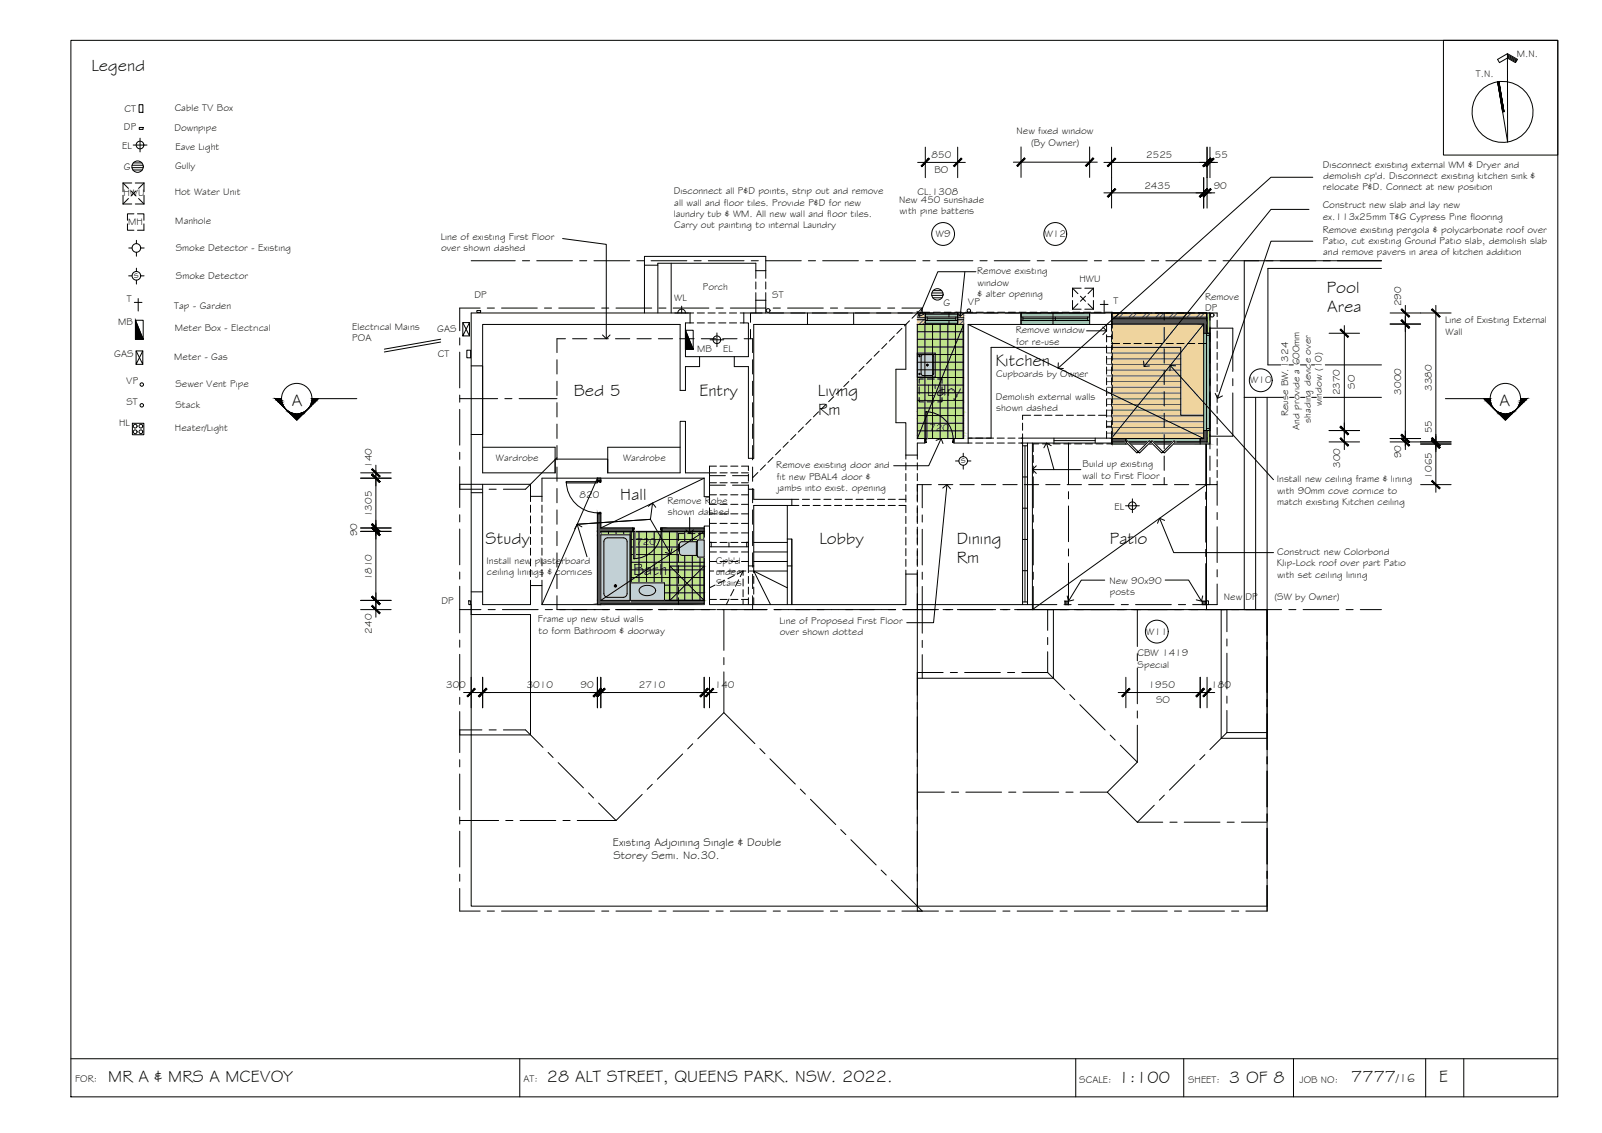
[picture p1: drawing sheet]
<svg xmlns="http://www.w3.org/2000/svg" width="420mm" height="297mm" viewBox="0 0 420 297" stroke-linecap="round" stroke-linejoin="round" font-family="sans-serif">
<defs><g id="words">
<g font-size="4.5">
<text x="24" y="18.6">Legend</text>
<text x="348" y="76.7">Pool</text>
<text x="348.1" y="81.7">Area</text>
<text x="261.1" y="96">Kitchen</text>
<text x="76.5" y="106.4">A</text>
<text x="150.5" y="103.7">Bed 5</text>
<text x="183.4" y="103.7">Entry</text>
<text x="214.5" y="103.7">Living</text>
<text x="243.1" y="103.9">L'dry</text>
<text x="393.3" y="106.4">A</text>
<text x="214.6" y="108.7">Rm</text>
<text x="162.7" y="131">Hall</text>
<text x="127.4" y="142.6">Study</text>
<text x="214.9" y="142.5">Lobby</text>
<text x="250.9" y="142.5">Dining</text>
<text x="291.1" y="142.5">Patio</text>
<text x="250.9" y="147.5">Rm</text>
<text x="166.1" y="150.7">Bath</text>
<text x="28.4" y="283.6">MR A &amp; MRS A MCEVOY</text>
<text x="143.4" y="283.6">28 ALT STREET, QUEENS PARK. NSW. 2022.</text>
<text x="293.3" y="283.9">1:100</text>
<text x="322.3" y="283.9">3 OF 8</text>
<text x="354.4" y="283.8">7777</text>
<text x="377.4" y="283.7">E</text>
</g>
<text font-size="3.2" x="366.2" y="283.8">/16</text>
<g font-size="3">
<text x="160.8" y="221.9">Existing Adjoining Single &amp; Double</text>
<text x="160.9" y="225.2">Storey Semi. No.30.</text>
</g>
<g font-size="2.6">
<text x="397.8" y="15">M.N.</text>
<text x="387.1" y="20.1">T.N.</text>
<text x="32.7" y="29.3">CT</text>
<text x="45.8" y="29.2">Cable TV Box</text>
<text x="32.5" y="34.1">DP</text>
<text x="45.7" y="34.4">Downpipe</text>
<text x="266.6" y="35.2">New fixed window</text>
<text x="32" y="39">EL</text>
<text x="46" y="39.3">Eave Light</text>
<text x="244.3" y="41.5">850</text>
<text x="270.4" y="38.2">(By Owner)</text>
<text x="300.6" y="41.5">2525</text>
<text x="318.6" y="41.5">55</text>
<text x="32.5" y="44.5">G</text>
<text x="45.9" y="44.4">Gully</text>
<text x="245.1" y="45.3">BO</text>
<text x="347" y="44.1">Disconnect existing external WM &amp; Dryer and</text>
<text x="347.1" y="47">demolish cp'd. Disconnect existing kitchen sink &amp;</text>
<text x="32.3" y="51.3">HWU</text>
<text x="45.8" y="51.2">Hot Water Unit</text>
<text x="176.7" y="50.9">Disconnect all P&amp;D points, strip out and remove</text>
<text x="176.9" y="53.9">all wall and floor tiles. Provide P&amp;D for new</text>
<text x="235.8" y="53.2">New 450 sunshade</text>
<text x="240.7" y="51.1">CL.1308</text>
<text x="300.1" y="49.5">2435</text>
<text x="318.3" y="49.5">90</text>
<text x="347" y="49.9">relocate P&amp;D. Connect at new position</text>
<text x="33.6" y="59">MH</text>
<text x="46" y="58.6">Manhole</text>
<text x="176.7" y="56.8">laundry tub &amp; WM. All new wall and floor tiles.</text>
<text x="176.8" y="59.8">Carry out painting to internal Laundry</text>
<text x="235.9" y="56.2">with pine battens</text>
<text x="346.9" y="54.6">Construct new slab and lay new</text>
<text x="346.9" y="57.6">ex.113x25mm T&amp;G Cypress Pine flooring</text>
<text x="46.1" y="65.9">Smoke Detector - Existing</text>
<text x="115.6" y="62.8">Line of existing First Floor</text>
<text x="115.7" y="65.7">over shown dashed</text>
<text x="245.5" y="62.2">W9</text>
<text x="274" y="62.2">W12</text>
<text x="346.9" y="61">Remove existing pergola &amp; polycarbonate roof over</text>
<text x="347" y="63.9">Patio, cut existing Ground Patio slab, demolish slab</text>
<text x="256.3" y="72">Remove existing</text>
<text x="347.1" y="66.8">and remove pavers in area of kitchen addition</text>
<text x="35.1" y="72.8">s</text>
<text x="46.2" y="73.3">Smoke Detector</text>
<text x="184.3" y="76.1">Porch</text>
<text x="256.4" y="74.9">window</text>
<text x="256.4" y="77.8">&amp; alter opening</text>
<text x="283.1" y="73.8">HWU</text>
<text x="33.3" y="79.2">T</text>
<text x="45.7" y="80.9">Tap - Garden</text>
<text x="124.5" y="78.2">DP</text>
<text x="176.8" y="78.9">WL</text>
<text x="202.5" y="78.1">ST</text>
<text x="247.5" y="80.3">G</text>
<text x="253.9" y="80">VP</text>
<text x="292" y="79.8">T</text>
<text x="316" y="78.7">Remove</text>
<text x="316" y="81.7">DP</text>
<text x="367.5" y="80.3" transform="rotate(-90 367.5 80.3)">290</text>
<text x="31" y="85.2">MB</text>
<text x="45.8" y="86.8">Meter Box - Electrical</text>
<text x="92.4" y="86.5">Electrical Mains</text>
<text x="92.4" y="89.4">POA</text>
<text x="114.7" y="86.9">GAS</text>
<text x="266.4" y="87.4">Remove window</text>
<text x="379" y="84.8">Line of Existing External</text>
<text x="379.1" y="87.7">Wall</text>
<text x="30" y="93.7">GAS</text>
<text x="45.7" y="94.4">Meter - Gas</text>
<text x="114.8" y="93.7">CT</text>
<text x="182.8" y="92.4">MB</text>
<text x="189.6" y="92.4">EL</text>
<text x="266.5" y="90.4">for re-use</text>
<text x="33.1" y="100.7">VP</text>
<text x="46" y="101.4">Sewer Vent Pipe</text>
<text x="261.3" y="98.7">Cupboards by Owner</text>
<text x="327.9" y="100.5">W10</text>
<text x="355.3" y="101.9" transform="rotate(-90 355.3 101.9)">SO</text>
<text x="33.2" y="106.2">ST</text>
<text x="46" y="106.9">Stack</text>
<text x="261.2" y="104.9">Demolish external walls</text>
<text x="261.3" y="107.8">shown dashed</text>
<text x="346.7" y="106.5" transform="rotate(-90 346.7 106.5)">window (10)</text>
<text x="351.4" y="103.7" transform="rotate(-90 351.4 103.7)">2370</text>
<text x="367.5" y="103.5" transform="rotate(-90 367.5 103.5)">3000</text>
<text x="375.5" y="102.5" transform="rotate(-90 375.5 102.5)">3380</text>
<text x="31.2" y="111.8">HL</text>
<text x="45.9" y="113.1">Heater/Light</text>
<text x="243.7" y="112.9">720</text>
<text x="337.9" y="109.1" transform="rotate(-90 337.9 109.1)">Reuse BW.1324</text>
<text x="340.8" y="112.7" transform="rotate(-90 340.8 112.7)">And provide a 600mm</text>
<text x="343.8" y="110.8" transform="rotate(-90 343.8 110.8)">shading device over</text>
<text x="375.5" y="113.6" transform="rotate(-90 375.5 113.6)">55</text>
<text x="97.5" y="122.6" transform="rotate(-90 97.5 122.6)">140</text>
<text x="130.1" y="121">Wardrobe</text>
<text x="163.4" y="121">Wardrobe</text>
<text x="203.6" y="122.8">Remove existing door and</text>
<text x="203.8" y="125.7">fit new PBAL4 door &amp;</text>
<text x="252" y="121.4">s</text>
<text x="283.9" y="122.5">Build up existing</text>
<text x="283.9" y="125.5">wall to First Floor</text>
<text x="351.5" y="122.6" transform="rotate(-90 351.5 122.6)">300</text>
<text x="367.5" y="120.2" transform="rotate(-90 367.5 120.2)">90</text>
<text x="375.5" y="125.5" transform="rotate(-90 375.5 125.5)">1065</text>
<text x="152" y="130.5">820</text>
<text x="203.8" y="128.6">jambs into exist. opening</text>
<text x="334.8" y="126.5">Install new ceiling frame &amp; lining</text>
<text x="334.9" y="129.4">with 90mm cove cornice to</text>
<text x="97.5" y="135.6" transform="rotate(-90 97.5 135.6)">1305</text>
<text x="175.1" y="132.2">Remove Robe</text>
<text x="175.2" y="135.1">shown dashed</text>
<text x="292.3" y="133.6">EL</text>
<text x="334.9" y="132.3">match existing Kitchen ceiling</text>
<text x="93.7" y="140.6" transform="rotate(-90 93.7 140.6)">90</text>
<text x="166.9" y="142.8">720</text>
<text x="127.6" y="147.9">Install new plasterboard</text>
<text x="187.8" y="147.8">Cpb'd</text>
<text x="334.9" y="148.5">Klip-Lock roof over part Patio</text>
<text x="335" y="145.6">Construct new Colorbond</text>
<text x="97.5" y="152.2" transform="rotate(-90 97.5 152.2)">1810</text>
<text x="127.7" y="150.9">ceiling linings &amp; cornices</text>
<text x="187.7" y="150.8">under</text>
<text x="187.8" y="153.7">Stairs</text>
<text x="291" y="153">New 90x90</text>
<text x="291.1" y="155.9">posts</text>
<text x="334.9" y="151.4">with set ceiling lining</text>
<text x="115.8" y="158.3">DP</text>
<text x="321" y="157.3">New DP</text>
<text x="334.2" y="157.3">(SW by Owner)</text>
<text x="97.5" y="166.1" transform="rotate(-90 97.5 166.1)">240</text>
<text x="141.1" y="163.2">Frame up new stud walls</text>
<text x="141.3" y="166.1">to form Bathroom &amp; doorway</text>
<text x="204.4" y="163.7">Line of Proposed First Floor</text>
<text x="204.5" y="166.6">over shown dotted</text>
<text x="300.6" y="166.4">W11</text>
<text x="298.3" y="172.1">CBW 1419</text>
<text x="298.4" y="175">Special</text>
<text x="117" y="180.5">300</text>
<text x="138.1" y="180.5">3010</text>
<text x="152.3" y="180.5">90</text>
<text x="167.6" y="180.4">2710</text>
<text x="187.5" y="180.5">140</text>
<text x="301.2" y="180.5">1950</text>
<text x="303.2" y="184.3">SO</text>
<text x="317.7" y="180.5">180</text>
<text x="19.7" y="283.8">FOR:</text>
<text x="137.3" y="283.6">AT:</text>
<text x="283" y="283.9">SCALE:</text>
<text x="311.6" y="283.9">SHEET:</text>
<text x="340.8" y="283.9">JOB NO:</text>
</g>
</g></defs>
<!-- layer: Colours - Glass -->
<g fill="#8dcfdd" stroke="#8dcfdd" stroke-width=".26">
<path d="M267.8 82.1l18 3v-3zM267.8 82.1l18 3h-18z"/>
<path d="M242.7 82.1l8.5 3v-3zM242.7 82.1l8.5 3h-8.5z"/>
<path d="M315.7 87.4l1.6 25.5v-25.5zM315.7 87.4l1.6 25.5h-1.6z"/>
<path d="M295.3 115l19.5 1.4v-1.4zM295.3 115l19.5 1.4h-19.5z"/>
</g>
<!-- layer: Colours - Cladding - Council -->
<g fill="#bfe38a" stroke="#bfe38a" stroke-width=".26">
<path d="M291.7 115.9l3.6 .5v-.5zM291.7 115.9l3.6 .5h-3.6z"/>
<path d="M291.5 115.9l.2 .5v-.5zM291.5 115.9l.2 .5h-.2z"/>
<path d="M291.5 116.4h3.8zM291.5 116.4h3.8z"/>
<path d="M316.6 82.1l.7 3.9v-3.9zM316.6 82.1l.7 3.9h-.7z"/>
<path d="M316.6 86l.7 1.4v-1.4zM316.6 86l.7 1.4h-.7z"/>
<path d="M316.6 112.9l.7 3v-3zM316.6 112.9l.7 3h-.7z"/>
<path d="M314.8 115.9l2.5 .5v-.5zM314.8 115.9l2.5 .5h-2.5z"/>
</g>
<!-- layer: Colours - Brick -->
<g fill="#ffb9b0" stroke="#ffb9b0" stroke-width=".26">
<path d="M251.2 82.1l1.5 .5v-.5zM251.2 82.1l1.5 .5h-1.5z"/>
<path d="M251.2 82.6l1.5 .7v-.7zM251.2 82.6l1.5 .7h-1.5z"/>
<path d="M251.2 83.8l1.5 1v-1zM251.2 83.8l1.5 1h-1.5z"/>
<path d="M251.2 84.8l1.5 .3v-.3zM251.2 84.8l1.5 .3h-1.5z"/>
<path d="M240.6 82.1l2.1 .3v-.3zM240.6 82.1l2.1 .3h-2.1z"/>
<path d="M240.6 82.4l2.1 .2v-.2zM240.6 82.4l2.1 .2h-2.1z"/>
<path d="M240.6 82.6l2.1 .7v-.7zM240.6 82.6l2.1 .7h-2.1z"/>
<path d="M240.6 83.8l2.1 1.3v-1.3zM240.6 83.8l2.1 1.3h-2.1z"/>
<path d="M305.3 82.1l11.1 .5v-.5zM305.3 82.1l11.1 .5h-11.1z"/>
<path d="M291.7 82.1l13.6 .5v-.5zM291.7 82.1l13.6 .5h-13.6z"/>
<path d="M291.5 82.1l.2 .5v-.5zM291.5 82.1l.2 .5h-.2z"/>
<path d="M316.4 82.1l.2 1.1v-1.1zM316.4 82.1l.2 1.1h-.2z"/>
<path d="M305.3 82.6l11.1 .6v-.6zM305.3 82.6l11.1 .6h-11.1z"/>
<path d="M304.8 82.6l.5 .6v-.6zM304.8 82.6l.5 .6h-.5z"/>
<path d="M291.7 82.6l13.1 .6v-.6zM291.7 82.6l13.1 .6h-13.1z"/>
<path d="M291.5 82.6l.2 .6v-.6zM291.5 82.6l.2 .6h-.2z"/>
</g>
<!-- layer: Colours - Flooring -->
<path d="M291.5 85l24.2 30v-30zM291.5 85l24.2 30h-24.2z" fill="#efd49e" stroke="#efd49e" stroke-width=".26"/>
<!-- layer: Colours - Floor Tiles -->
<g fill="#bfe38a" stroke="#bfe38a" stroke-width=".26">
<path d="M252.7 85.1v7.5h-3z"/>
<path d="M243.1 108h.3z"/>
<path d="M243.4 108l.8 .1z"/>
<path d="M242.8 109.6l-.1 .1z"/>
<path d="M240.6 114.2h.3l-.3 .8z"/>
<path d="M183.8 139.9l.9-.6v.6z"/>
<path d="M177.9 142.8h.3v.9z"/>
<path d="M177.3 144.2l.6-.4v.4z"/>
<path d="M166.5 146.4h.8z"/>
<path d="M182.4 150.7l2.3-2.3v2.3z"/>
<path d="M165.3 150.7h2.4l-2.4 1.6z"/>
<path d="M177.9 150.7l1.6 1.6h-1.6z"/>
<path d="M180.1 152.8h.2z"/>
<path d="M180.2 152.9h4.5v2.3z"/>
<path d="M240.6 85.1l9.1 7.5 3-7.5zM240.6 85.1l9.1 7.5h-9.1z"/>
<path d="M249.7 92.6l3 6.3v-6.3zM249.7 92.6l3 6.3h-5.6z"/>
<path d="M245.3 92.6l1.8 6.3 2.6-6.3zM245.3 92.6l1.8 6.3h-1.8z"/>
<path d="M247.1 98.9l5.6 .5v-.5zM247.1 98.9l5.6 .5h-5.8z"/>
<path d="M240.6 98.9l6.3 .5 .2-.5zM240.6 98.9l6.3 .5h-6.3z"/>
<path d="M247.1 99.4l5.6 6v-6zM247.1 99.4l5.6 6h-5.6z"/>
<path d="M246.9 99.4l.2 6v-6zM246.9 99.4l.2 6h-2.6z"/>
<path d="M241.1 99.4l3.4 6 2.4-6zM241.1 99.4l3.4 6h-3.4z"/>
<path d="M240.6 99.4l.5 6v-6zM240.6 99.4l.5 6h-.5z"/>
<path d="M240.6 105.4l2.8 2.5 1.1-2.5zM240.6 105.4l2.8 2.5h-2.8z"/>
<path d="M244.5 105.4l8.2 2.6v-2.6zM244.5 105.4l8.2 2.6h-9.3z"/>
<path d="M243.1 107.9h.3zM243.1 107.9l.3 .1z"/>
<path d="M243.4 108h9.3zM243.4 108h9.3z"/>
<path d="M243.4 108l9.3 .1zM243.4 108l9.3 .1z"/>
<path d="M244.2 108.1l8.5 .2v-.2zM244.2 108.1l8.5 .2h-7.8z"/>
<path d="M243.4 108.1l1.5 .2zM243.4 108.1l1.5 .2h-1.6z"/>
<path d="M244.9 108.3l7.8 .2v-.2zM244.9 108.3l7.8 .2h-7.1z"/>
<path d="M243.3 108.3l2.3 .2-.7-.2zM243.3 108.3l2.3 .2h-2.4z"/>
<path d="M243.2 108.5l2.7 .2zM243.2 108.5l2.7 .2h-2.8z"/>
<path d="M245.6 108.5l7.1 .4v-.4zM245.6 108.5l7.1 .4h-6.4z"/>
<path d="M243.1 108.7l3.2 .2-.4-.2zM243.1 108.7l3.2 .2h-3.2z"/>
<path d="M246.3 108.9l6.4 .4v-.4zM246.3 108.9l6.4 .4h-5.8z"/>
<path d="M243.1 108.9l3.8 .4-.6-.4zM243.1 108.9l3.8 .4h-3.8z"/>
<path d="M246.9 109.3l5.8 .3v-.3zM246.9 109.3l5.8 .3h-5.4z"/>
<path d="M243.1 109.3l4.2 .3-.4-.3zM243.1 109.3l4.2 .3h-4.2z"/>
<path d="M240.6 107.9l2.2 1.7v-1.7zM240.6 107.9l2.2 1.7h-2.2z"/>
<path d="M247.3 109.6l5.4 .1v-.1zM247.3 109.6l5.4 .1h-5.2z"/>
<path d="M243.1 109.6l4.4 .1-.2-.1zM243.1 109.6l4.4 .1h-4.4z"/>
<path d="M240.6 109.6l2.1 .1 .1-.1zM240.6 109.6l2.1 .1h-2.1z"/>
<path d="M247.5 109.7l5.2 .5v-.5zM247.5 109.7l5.2 .5h-4.7z"/>
<path d="M243.1 109.7l4.9 .5-.5-.5zM243.1 109.7l4.9 .5h-4.9z"/>
<path d="M248 110.2l4.7 .6v-.6zM248 110.2l4.7 .6h-4.2z"/>
<path d="M243.1 110.2l5.4 .6-.5-.6zM243.1 110.2l5.4 .6h-5.4z"/>
<path d="M248.5 110.8l4.2 .6v-.6zM248.5 110.8l4.2 .6h-3.8z"/>
<path d="M243.1 110.8l5.8 .6-.4-.6zM243.1 110.8l5.8 .6h-5.8z"/>
<path d="M248.9 111.4l3.8 .7v-.7zM248.9 111.4l3.8 .7h-3.4z"/>
<path d="M243.1 111.4l6.2 .7-.4-.7zM243.1 111.4l6.2 .7h-6.2z"/>
<path d="M249.3 112.1l3.4 .7v-.7zM249.3 112.1l3.4 .7h-3.1z"/>
<path d="M243.1 112.1l6.5 .7-.3-.7zM243.1 112.1l6.5 .7h-6.5z"/>
<path d="M249.6 112.8l3.1 .7v-.7zM249.6 112.8l3.1 .7h-2.9z"/>
<path d="M243.1 112.8l6.7 .7-.2-.7zM243.1 112.8l6.7 .7h-6.7z"/>
<path d="M249.8 113.5l2.9 .7v-.7zM249.8 113.5l2.9 .7h-2.8z"/>
<path d="M243.1 113.5l6.8 .7-.1-.7zM243.1 113.5l6.8 .7h-6.8z"/>
<path d="M242.7 109.7l.1 4.5zM242.7 109.7l.1 4.5h-1.9z"/>
<path d="M240.6 109.7l.3 4.5 1.8-4.5zM240.6 109.7l.3 4.5h-.3z"/>
<path d="M249.9 114.2l2.8 .8v-.8zM249.9 114.2l2.8 .8h-2.7z"/>
<path d="M243.1 114.2l6.9 .8-.1-.8zM243.1 114.2l6.9 .8h-6.9z"/>
<path d="M240.9 114.2l1.9 .8v-.8zM240.9 114.2l1.9 .8h-2.2z"/>
<path d="M183.8 139.9l.9 1.7v-1.7zM181.3 141.6l2.5-1.7 .9 1.7z"/>
<path d="M177.9 139.9l3.4 1.7 2.5-1.7zM177.9 139.9l3.4 1.7h-3.4z"/>
<path d="M181.3 141.6h1.8zM181.3 141.6h1.8z"/>
<path d="M181.3 141.6h1.8zM181.3 141.6h1.7z"/>
<path d="M181.3 141.6h1.7zM181.3 141.6h1.7z"/>
<path d="M181.3 141.6h1.7zM181.2 141.6h1.8z"/>
<path d="M181.2 141.6h1.8zM181.2 141.6l1.7 .1z"/>
<path d="M181.2 141.7h1.7zM181.1 141.7h1.8z"/>
<path d="M181.1 141.7h1.8zM181 141.8h1.9z"/>
<path d="M181 141.8h1.9zM180.9 141.8h2z"/>
<path d="M180.9 141.8l2 .2v-.2zM180.6 142l.3-.2 2 .2z"/>
<path d="M177.9 141.6l2.7 .4 .7-.4zM177.9 141.6l2.7 .4h-2.7z"/>
<path d="M177.9 142h.9zM177.9 142h1z"/>
<path d="M177.9 142h.9zM177.9 142l.8 .1z"/>
<path d="M177.9 142.1h.8zM177.9 142.1h.6z"/>
<path d="M177.9 142.1h.6zM177.9 142.1l.5 .1z"/>
<path d="M177.9 142.2h.5zM177.9 142.2l.4 .1z"/>
<path d="M177.9 142.3l.3 .2 .1-.2zM177.9 142.3l.3 .2h-.3z"/>
<path d="M177.9 142.5h.3zM177.9 142.5l.3 .1z"/>
<path d="M177.9 142.6l.3 .2zM177.9 142.6l.3 .2z"/>
<path d="M177.9 142.8v.9h.3zM177.9 143.7h.3l-.3 .1zM177.9 143.8h.3v-.1z"/>
<path d="M177.9 143.8l.3 1.1v-1.1zM177.9 143.8l.3 1.1h-.3z"/>
<path d="M177.9 144.9l.3 .1zM177.9 144.9l.3 .1z"/>
<path d="M177.9 145l.3 .1zM177.9 145l.3 .1z"/>
<path d="M177.9 145.1l.4 .1zM177.9 145.1l.4 .1z"/>
<path d="M177.9 145.2l.5 .1zM177.9 145.2l.5 .1z"/>
<path d="M177.9 145.3l.5 .1zM177.9 145.3l.5 .1z"/>
<path d="M177.9 145.4l.6 .1zM177.9 145.4l.6 .1z"/>
<path d="M177.9 145.5l.8 .1zM177.9 145.5l.8 .1z"/>
<path d="M177.9 145.6h.9zM177.9 145.6h.9z"/>
<path d="M177.9 145.6h1zM177.9 145.6h1z"/>
<path d="M177.9 145.6l5 .2v-.2zM177.9 145.6l5 .2h-5z"/>
<path d="M177.9 145.8l5 .1zM177.9 145.8l5 .1z"/>
<path d="M177.9 145.9h5zM177.9 145.9h5z"/>
<path d="M177.9 145.9l5 .1zM177.9 145.9l5 .1z"/>
<path d="M177.9 146h5.1zM177.9 146h5.1z"/>
<path d="M177.9 146h5.1zM177.9 146h5.1z"/>
<path d="M177.9 146h5.1zM177.9 146h5.1z"/>
<path d="M177.9 146l5.2 .1zM177.9 146l5.2 .1z"/>
<path d="M177.9 146.1h5.2zM177.9 146.1h5.2z"/>
<path d="M177.9 146.1l6.8 2.3v-2.3zM177.9 146.1l6.8 2.3h-6.8z"/>
<path d="M173.4 139.3l10.4 .6 .9-.6zM173.4 139.3l10.4 .6h-10.5z"/>
<path d="M166.5 139.3l6.8 .6 .1-.6zM166.5 139.3l6.8 .6h-6.8z"/>
<path d="M165.3 139.3l.9 .6v-.6zM165.3 139.3l.9 .6h-.9z"/>
<path d="M157.6 139.3l7.7 .6v-.6zM157.6 139.3l7.7 .6h-7.7z"/>
<path d="M173.3 139.9l4.6 .2v-.2zM173.3 139.9l4.6 .2h-4.6z"/>
<path d="M166.5 139.9l6.8 .2v-.2zM166.5 139.9l6.8 .2h-6.8z"/>
<path d="M165.3 139.9l.9 .2v-.2zM165.3 139.9l.9 .2h-.9z"/>
<path d="M157.6 139.9l7.7 .2v-.2zM157.6 139.9l7.7 .2h-7.7z"/>
<path d="M173.3 140.1l4.6 .1zM173.3 140.1l4.6 .1z"/>
<path d="M166.5 140.1h6.8zM166.5 140.1l6.8 .1z"/>
<path d="M157.6 140.1l7.7 .1zM157.6 140.1l7.7 .1z"/>
<path d="M173.3 140.2l4.6 .7v-.7zM173.3 140.2l4.6 .7h-4.7z"/>
<path d="M166.5 140.2l6.7 .7 .1-.7zM166.5 140.2l6.7 .7h-6.7z"/>
<path d="M173.2 140.9l4.7 .7v-.7zM173.2 140.9l4.7 .7h-4.9z"/>
<path d="M166.5 140.9l6.5 .7 .2-.7zM166.5 140.9l6.5 .7h-6.5z"/>
<path d="M173 141.6l4.9 .7v-.7zM173 141.6l4.9 .7h-5.2z"/>
<path d="M166.5 141.6l6.2 .7 .3-.7zM166.5 141.6l6.2 .7h-6.2z"/>
<path d="M172.7 142.3l5.2 .7v-.7zM172.7 142.3l5.2 .7h-5.6z"/>
<path d="M166.5 142.3l5.8 .7 .4-.7zM166.5 142.3l5.8 .7h-5.8z"/>
<path d="M172.3 143l5.6 .7v-.7zM172.3 143l5.6 .7h-6z"/>
<path d="M166.5 143l5.4 .7 .4-.7zM166.5 143l5.4 .7h-5.4z"/>
<path d="M171.9 143.7l6 .1v-.1zM171.9 143.7l6 .1h-6.2z"/>
<path d="M171.7 143.8l5.6 .4 .6-.4zM171.7 143.8l5.6 .4h-5.9z"/>
<path d="M166.5 143.7l4.9 .5 .5-.5zM166.5 143.7l4.9 .5h-4.9z"/>
<path d="M171.4 144.2l5.1 .6 .8-.6zM170.8 144.8l.6-.6 5.1 .6z"/>
<path d="M166.5 144.2l4.3 .6 .6-.6zM166.5 144.2l4.3 .6h-4.3z"/>
<path d="M170.8 144.8l5 .4 .7-.4zM170.2 145.2l.6-.4 5 .4z"/>
<path d="M166.5 144.8l3.7 .4 .6-.4zM166.5 144.8l3.7 .4h-3.7z"/>
<path d="M170.2 145.2l5 .4 .6-.4zM169.5 145.6l.7-.4 5 .4z"/>
<path d="M166.5 145.2l3 .4 .7-.4zM166.5 145.2l3 .4h-3z"/>
<path d="M169.5 145.6l5.2 .4 .5-.4zM168.8 146l.7-.4 5.2 .4z"/>
<path d="M166.5 145.6l2.3 .4 .7-.4zM166.5 145.6l2.3 .4h-2.3z"/>
<path d="M168.8 146l5.6 .2 .3-.2zM168.1 146.2l.7-.2 5.6 .2z"/>
<path d="M166.5 146l1.6 .2 .7-.2zM166.5 146l1.6 .2h-1.6z"/>
<path d="M168.1 146.2l6 .2 .3-.2zM167.3 146.4l.8-.2 6 .2z"/>
<path d="M166.5 146.2l.8 .2 .8-.2zM166.5 146.2l.8 .2h-.8z"/>
<path d="M167.3 146.4h6.8zM166.5 146.5h7.5z"/>
<path d="M177.3 144.2l.6 2.3v-2.3zM173.9 146.5l3.4-2.3 .6 2.3z"/>
<path d="M166.5 146.5h7.5zM166.5 146.5h7.4z"/>
<path d="M165.3 140.1l.9 6.4v-6.4zM165.3 140.1l.9 6.4h-.9z"/>
<path d="M175.7 148.4l2.2 2.3v-2.3zM175.7 148.4l2.2 2.3h-2.2z"/>
<path d="M173.9 146.5l4 1.9v-1.9zM171.1 148.4l2.8-1.9 4 1.9z"/>
<path d="M165.3 146.5l5.8 1.9 2.8-1.9zM165.3 146.5l5.8 1.9h-5.8z"/>
<path d="M177.9 148.4l4.5 2.3 2.3-2.3zM177.9 148.4l4.5 2.3h-4.5z"/>
<path d="M171.1 148.4l4.6 2.3v-2.3zM167.7 150.7l3.4-2.3 4.6 2.3z"/>
<path d="M165.3 148.4l2.4 2.3 3.4-2.3zM165.3 148.4l2.4 2.3h-2.4z"/>
<path d="M177.9 150.7l2.9 1.6 1.6-1.6zM177.9 150.7l2.9 1.6h-1.3z"/>
<path d="M175.7 150.7l2.2 1.6v-1.6zM175.7 150.7l2.2 1.6h-2.2z"/>
<path d="M167.7 150.7l8 1.6v-1.6zM165.3 152.3l2.4-1.6 8 1.6z"/>
<path d="M179.5 152.3l.8 .5 .5-.5zM179.5 152.3l.8 .5z"/>
<path d="M177.9 152.3l2.2 .5-.6-.5zM177.9 152.3l2.2 .5h-2.2z"/>
<path d="M165.3 152.3l10.4 .5v-.5zM165.3 152.3l10.4 .5h-10.4z"/>
<path d="M182.4 150.7l2.3 2.1v-2.1zM182.4 150.7l2.3 2.1h-4.4z"/>
<path d="M175.7 152.3l2.2 .5v-.5zM175.7 152.3l2.2 .5h-2.2z"/>
<path d="M177.9 152.9h2.3l-2.3 2.3zM180.2 152.9l-2.3 2.3h4.5z"/>
<path d="M180.3 152.8l4.4 .1zM180.3 152.8l4.4 .1h-4.5z"/>
<path d="M177.9 152.8l2.3 .1zM177.9 152.8l2.3 .1z"/>
<path d="M175.7 152.8l2.2 .1zM175.7 152.8l2.2 .1z"/>
<path d="M174.3 152.8l1.4 .1zM174.3 152.8l1.4 .1z"/>
<path d="M175.7 155.2h2.2l-2.2 2.2zM177.9 155.2l-2.2 2.2h2.2z"/>
<path d="M180.2 152.9l2.2 2.3h2.3zM182.4 155.2h2.3v2.2z"/>
<path d="M175.7 152.9l2.2 2.3v-2.3zM175.7 152.9l2.2 2.3h-2.2z"/>
<path d="M174.3 152.9l1.4 2.3v-2.3zM174.3 152.9l1.4 2.3h-1.4z"/>
<path d="M177.9 155.2l6.8 2.2-2.3-2.2zM177.9 155.2l6.8 2.2h-6.8z"/>
<path d="M174.3 155.2l1.4 2.2v-2.2zM174.3 155.2l1.4 2.2h-1.4z"/>
</g>
<!-- layer: EXISTING -->
<g fill="none" stroke="#000" stroke-width=".26">
<path d="M169 69.5h3.5v-.5h25.7v4M172.5 69.5v12.6M176 69v13.1M198.2 73.9v1.9M198.2 76.7v5.4M198.2 71h2.6M198.2 78.7h2.6M200.8 73v-5.8h-31.8v14.9M200.8 73.9v1.9M200.8 76.7v5.4M362.3 68.4h-36v35.8M362.3 70.4h-29.8v25.3h3.4"/>
<path d="M123.6 95.9h3v18h-3M146.1 94.3v3.8M146.1 99.9v3.8M148.3 88.8h-2.2v3.6M150.2 88.8h3.7M155.8 88.8h3.7M161.4 88.8h3.8M167.1 88.8h3.7M172.7 88.8h3.7M178.3 88.8h3.7M181 82.1v2.6M181.9 84.7h-2.1v8.8h16.5v-8.8h-1.2"/>
<path d="M181.9 82.1h-58.3v79h15.5v31.6h-15.5M182.9 82.1h1.8M182.9 84.7h1.8M183.5 93.5v2.6h-3.7v6.3h-1.4v-17.3h-51.8v38.9h19M183.9 88.8h3.8M185.7 82.1h1.9M185.7 84.7h1.9M188.5 82.1h1.9M188.5 84.7h1.9M189.5 88.8h3.8M191.3 82.1h1.9M191.3 84.7h1.9"/>
<path d="M192.6 93.5v2.6h3.7v24.1h1.4v-35.1h39.9v11.7h-2.6v14h2.6v8.5M194.1 82.1h122.3v2.1M194.1 84.7h1M195.1 82.1v2.6M195.2 88.8h2.2v3.6M197.4 94.3v3.8M197.4 99.9v3.8M211.8 82.1v3M223.9 82.1v3M240.6 85.1h12.1v29.9h-12.1M248.9 82.1v1M248.9 84v1.1"/>
<path d="M267.8 82.1v3M276.2 82.1v3M290.2 86.8v-1.7h-36.3v31.1M290.2 87.8v1.9M290.2 90.6v1.9M290.2 93.4v1.9M290.2 96.2v1.9M290.2 99v1.9M290.2 91.1h-30.3v23.8M290.2 88.3h1.3M291.5 82.1v4.7M291.5 87.8v1.9"/>
<path d="M291.5 90.6v1.9M291.5 93.4v1.9M291.5 96.2v1.9M291.5 99v1.9M291.5 90.1h2.2M294.6 90.1h1.9M297.4 90.1h1.9M300.2 90.1h1.9M303.1 90.1h1.8M305.8 90.1h1.9M308.7 90.1h1.8M311.5 90.1h1.9"/>
<path d="M316.4 85.1v1.9M316.4 87.9v2.2h-2.1M338.1 95.7h1.1M341.1 95.7h1.4M344 95.7h.8M347.6 95.7h14.7M126.6 117.3h19v6.7M146.1 105.6v3.7M146.1 111.2v3.7M146.1 116.8v3.8M178.4 117.3h-19v6.7M197.4 105.6v3.7"/>
<path d="M197.4 111.2v3.7M197.4 116.8v3.8M237.6 119.3v1.1M237.6 119.3h3M242.6 115v1.2h-2v4.2M250.2 115v1.2h4.8M253.9 114.9h6.7M255.9 116.2h1.9M258.7 116.2h1.9M261.5 116.2h1.9M261.5 114.9h1.9M264.3 116.2h1.9"/>
<path d="M264.3 114.9h1.9M268.2 110.9v1.9M268.2 113.7v44.8M268.2 116.9h1.3M268.8 116.9v40.9M269.5 116.2v42.3M270.3 108.9h-2.1v1.1M271.2 108.9h1.9M274.1 108.9h1.8M276.4 114.9v1.3M276.4 115.5h10.8M276.9 108.9h1.8"/>
<path d="M279.7 108.9h1.8M280.2 116.2v10.8M282.5 108.9h1.9M285.3 108.9h1.9M287.2 114.9v1.3M288.1 108.9h2.1M290.2 101.8v1.9M290.2 104.7v1.8M290.2 107.5v1.8M290.2 110.3v1.9M290.2 113.1v1.8h-23M290.2 111.8h1.3"/>
<path d="M291.5 101.8v1.9M291.5 104.7v1.8M291.5 107.5v1.8M291.5 110.3v1.9M291.5 113.1v3.1h-24.3M316.2 116.4v10.8M316.4 116.4v43.4M326.3 104.2v55.6h6h-61.5v-43.6M326.3 104.2h10.2M329.3 104.2v55.6M332.3 104.2v133.4h-208.7v-79.1M338.2 104.2h1.2"/>
<path d="M341.1 104.2h1.2M344 104.2h1.3M347.1 104.2h15.2M123.6 127h15.5v4.5M123.6 129.2h3M126.6 127v31.5h12.5v-6.4M139.1 132.4v1.9M139.1 135.2v1.9M139.1 138.1v1.8M139.1 130.1h3M142.1 132.4v1.9M142.1 135.2v1.9"/>
<path d="M142.1 138.1v1.8M145.6 124v-3.6h13.8v3.6M146.1 122.4v3.8M146.1 128.1v3.7M146.1 133.7v3.7M146.1 139.3v3.8M159.4 124h19v-13.5h1.4v13.5h8.1M179.4 139.9h-1.5v1.8M180.4 139.9h1.9M183.2 139.9h1.5M186.1 124v6.2h-1.4v-4.8h-42.6v6.1M186.1 130.3v1.9"/>
<path d="M186.1 133.1v1.9M186.1 135.9v1.9M186.1 138.8v1.8M186.1 124.7h4.2M186.1 126.6h1.8M186.1 139.7h1.8M186.1 137.2h1.8M186.1 134.7h1.8M186.1 132.2h1.8M186.1 129.7h1.8M186.1 127.2h4.2M187.9 122.2h-1.8v1.6"/>
<path d="M188.8 124h1.9M188.8 126.6h1.9M188.8 139.7h1.9M188.8 137.2h1.9M188.8 134.7h1.9M188.8 132.2h1.9M188.8 129.7h1.9M188.8 122.2h1.9M191.7 124h1.8M191.7 126.6h1.8M191.7 139.7h1.8M191.7 137.2h1.8"/>
<path d="M191.7 134.7h1.8M191.7 132.2h1.8M191.7 129.7h1.8M191.7 122.2h1.8M192.1 124.7h4.2M192.1 127.2h4.2M194.5 122.2h1.8v1.2M194.5 124h1.8M194.5 126.6h1.8M194.5 139.7h1.8M194.5 137.2h1.8M194.5 134.7h1.8"/>
<path d="M194.5 132.2h1.8M194.5 129.7h1.8M196.3 128.3h1.4v2.6h11.8M196.3 124.3v1.9M196.3 127.1v23M197.4 122.4v3.8M197.4 128.1v3.7M197.4 133.7v3.7M197.4 139.3v3.8M206.5 132.5v26M207.7 130.9v1.6M209.5 132.5h-11.8v17.6"/>
<path d="M210.4 130.9h1.9M210.4 132.5h1.9M213.3 130.9h1.8M213.3 132.5h1.8M216.1 130.9h1.8M216.1 132.5h1.8M218.9 130.9h1.9M218.9 132.5h1.9M221.7 130.9h1.9M221.7 132.5h1.9M224.5 130.9h1.9M224.5 132.5h1.9"/>
<path d="M227.3 130.9h1.9M227.3 132.5h1.9M230.1 130.9h1.9M230.1 132.5h1.9M232.9 130.9h1.9M232.9 132.5h1.9M235.8 130.9h1.8M235.8 132.5h1.8M237.6 121.3v1.9M237.6 124.1v1.9M237.6 127v1.8M237.6 129.8v1.8"/>
<path d="M237.6 132.6v1.8M237.6 135.4v1.9M237.6 138.2v1.9M240.6 121.3v1.9M240.6 124.1v1.9M240.6 127v1.8M240.6 129.8v1.8M240.6 132.6v1.8M240.6 135.4v1.9M240.6 138.2v1.9M268.2 133.2h1.3M268.2 125h1.3"/>
<path d="M280.2 128.9v1.9M280.2 132.6v9.4M316.2 129v1.9M316.2 132.8v9.3M123.6 155.2h3M139.1 140.9v1.9M139.1 143.7v1.9M139.1 146.5v1.9M139.1 149.3v1.9M142.1 140.9v1.9M142.1 143.7v1.9M142.1 146.5v1.9"/>
<path d="M142.1 149.3v1.9M142.1 152.1v1.4M146.1 156.2v3.6h2.2M146.1 144.9v3.8M146.1 150.6v3.7M150.2 159.8h3.7M155.8 159.8h3.7M161.4 159.8h3.8M167.1 159.8h3.7M172.7 159.8h3.7M177.9 142.7v1.8M177.9 145.5v1.8"/>
<path d="M177.9 148.3v1.8M177.9 151.1v1.9M177.9 153.9v1.9M177.9 156.7v1.8M178.3 159.8h3.7M183.9 159.8h3.8M186.1 141.6v1.8M186.1 144.4v1.9M186.1 150v1.9M186.1 152.8v1.9M186.1 155.6v1.6h1.8M186.1 149.7h1.1"/>
<path d="M186.1 144.7h1.8M186.1 142.2h1.8M186.5 143.4v-1.2h-.4v1.2h10.2M187.5 153.4l-1.4 .7M187.9 147.2h-1.8v1.9M188.1 149.7h1.9M188.8 147.2h1.9M188.8 144.7h1.9M188.8 142.2h1.9M188.8 157.2h1.9M189.5 159.8h3.8M190.1 152.1l-1.7 .9"/>
<path d="M191 149.7h1.8M191.2 142.2v1.2M191.2 157l-.7 1.5M191.7 147.2h1.8M191.7 144.7h1.8M191.7 142.2h1.8M191.7 157.2h1.8M192.5 154.5l-.9 1.7M192.6 150.9l-1.7 .8M193.7 152l-.8 1.7M193.7 149.7h1.9M194.5 147.2h1.8"/>
<path d="M194.5 144.7h1.8M194.5 142.2h1.8M194.5 157.2h1.8M194.9 149.7v1.1M194.9 151.8v1.8M194.9 154.6v1.9M194.9 157.4v1.1M194.9 149.7l-.8 1.5M194.9 149.7l-1.5 .7M196.3 151.1v1.9M196.3 153.9v1.9M196.3 156.7v1.8"/>
<path d="M196.3 142.2h-.5v1.2M196.3 148.4h1.4M196.6 149.7h9.9M197.4 156.2v3.6h-2.2M197.4 144.9v3.8M197.4 150.6v3.7M197.7 151.1v1.9M197.7 153.9v1.9M197.7 156.7v1.8M197.7 147.2h8.8M197.7 144.7h8.8M197.7 142.2h8.8"/>
<path d="M206.5 141.3h1.2v17.2v-17.2M206.5 154.1l-8.8-4.4 4.4 8.8M206.5 148.4h1.2M237.6 149.5v9h-51.5v-20.6h-1.4v20.6h-42.6v-5h-3M237.6 141v1.9M237.6 143.8v1.9M237.6 146.6v1.9M237.6 150.5h3M240.6 158.5h30.2M240.6 141v1.9M240.6 143.8v1.9M240.6 146.6v1.9"/>
<path d="M240.6 149.5v88.1M268.2 157.8h1.3M268.2 149.6h1.3M268.2 141.4h1.3M276.3 159.8v18h-35.7M280.2 143.9v1.9M280.2 147.7v10.8M316.2 144v1.9M316.2 147.8v10.7M320.3 159.8v33.8h12"/>
</g>
<!-- layer: NEWWORK -->
<g fill="none" stroke="#000" stroke-width=".26">
<path d="M196.8 86.4v2.4M199.9 82.1h-3.1v2.4M201.8 82.1h3.7M207.4 82.1h3.7M213 82.1h3.8M218.6 82.1h3.8M224.3 82.1h3.7M229.9 82.1h3.7M235.5 82.1h3.8M240.6 82.1h4.3M240.6 83.3h2.1M240.6 83.8h2.1"/>
<path d="M242.7 82.1v3h-2.1v29.9M246.8 82.1h3.7M251.2 82.1v3M251.2 83.3h1.5M251.2 83.8h1.5M252.4 82.1h3.7M258 82.1h3.8M263.6 82.1h3.8M267.8 82.1v3M269.3 82.1h3.7M274.9 82.1h3.7M280.5 82.1h3.8"/>
<path d="M285.8 82.1v3M286.1 82.1h3.8M291.5 85h24.2v30h-24.2M305.3 82.1v1.8M305.3 85.8v3.8M305.3 91.4v3.8M305.3 97.1v3.7M315.7 87.4h1.6M316.4 82.1v1.1M316.6 83.2h-25.1v-1.1h25.8v1.8M316.6 83.6h-25.1v1.5h-1.3M316.6 82.1v5.3"/>
<path d="M317.3 85.8v3.8M317.3 91.4v3.8M317.3 97.1v3.7M242.6 115.1v.9M250.2 115.1v.9M290.2 114.9h1.3v1.5M295.3 115v1.4M298.4 118.3h.1M305.3 102.7v3.7M305.3 108.3v3.8M305.3 113.9v3.8M305.3 119.6v3.7"/>
<path d="M314.8 115v1.4M315.7 112.9h1.6M316.6 112.9v3h-25.1M317.3 102.7v3.7M317.3 108.3v3.8M317.3 113.9v3.8M317.3 119.6v3.7M156.7 125.4h.9v.7h-.9zM166 139.3v-.9h-8.4v-3.7h-.9v23.8h.9v-.2h27.1v-19.9h-11.1v.9M184.7 139.3h-27.1v18.1h27.1M240.6 133.1v3.8M240.6 138.8v3.7"/>
<path d="M244.3 127.1h-3.7v4.1M246.1 127.1h3.8M251.8 127.1h3.7M257.4 127.1h3.7M263 127.1h3.8M268.6 127.1h3.8M274.3 127.1h3.7M279.9 127.1h3.7M285.5 127.1h3.8M291.1 127.1h3.8M296.8 127.1h3.7M302.4 127.1h3.7"/>
<path d="M305.3 125.2v1.9M308 127.1h3.8M317.3 125.2v1.9h-3.7M197.4 159.8h3.8M203 159.8h3.8M208.7 159.8h3.7M214.3 159.8h3.7M219.9 159.8h3.8M225.5 159.8h3.8M231.2 159.8h3.7M240.6 144.4v3.7M240.6 150v3.7"/>
<path d="M240.6 155.6v4.2h-3.8M279.3 157.6h.9v.9h-.9zM315.3 157.6h.9v.9h-.9z"/>
</g>
<!-- layer: BORDER -->
<g fill="none" stroke="#000" stroke-width=".26">
<path d="M18.6 10.6h390v277h-390zM378.6 10.6h30v30.1h-30zM395.4 14.1l2.6 1.5-.5 .8-2.1-1.2-2.1 1.2-.5-.8 2.6-1.5v23.1l-2.6-15.7M395.4 14.3l2.5 1.5M395.4 14.6l2.3 1.4M395.4 14.9l2.2 1.3M393.1 21.4l1.3 7.9M18.6 277.6h390M136.3 277.6v10M282.1 277.6v10M310.5 277.6v10M339.2 277.6v10"/>
<path d="M373.9 277.6v10M383.9 277.6v10"/>
<circle cx="394.1" cy="29.3" r="8"/>
</g>
<!-- layer: SERVICES -->
<g fill="none" stroke="#000" stroke-width=".26">
<path d="M34.9 38h3.7M36.5 27.4h1v2.1h-1zM36.5 33.4h1v.5h-1zM36.7 36.2v3.6M32.3 53.5h2.3M32.3 48h2.3M32.3 48v2.3M32.3 51.2v2.3M32.3 48l1.4 1.4M33.4 58.7v1.7h1.7M33.7 52l-1.4 1.5M34.4 50.1l1.3 1.3"/>
<path d="M34.6 44h3M34.6 43.3h2.9M34.9 44.6h2.4M35 42.7h2.2M35.1 56.1h-1.7v1.7M35.5 53.5h2.3M35.5 48h2.3M35.7 50.1l-1.3 1.3M36.1 56.1h1.6v1.7M36.4 52l1.4 1.5M37.7 58.7v1.7h-1.6M37.8 48v2.3"/>
<path d="M37.8 51.2v2.3M37.8 48l-1.4 1.4M33.7 72.3h.9M33.8 65h.9M35.2 79.3h2M35.8 63v.9M35.8 66.1v1.1M35.8 70.3v.9M35.8 73.4v1.1M36.2 78.3v3.2M36.9 65h.9M36.9 72.3h.9"/>
<path d="M244.4 77.4h2.9M244.4 76.8h2.9M244.7 78.1h2.4M244.7 76.2h2.3M281.3 75.6h2.3M281.3 75.6v2.2M281.3 78.8v2.3M281.3 75.6l1.4 1.4M282.7 79.6l-1.4 1.5M283.4 77.7l1.3 1.3M284.5 75.6h2.3M284.7 77.7l-1.3 1.3"/>
<path d="M285.4 79.6l1.4 1.5M286.8 75.6v2.2M286.8 78.8v2.3M286.8 75.6l-1.4 1.4M288.6 79.8h2M289.6 78.8v3.3M35.5 84v5h2l-2-5h2.1v5M35.7 92l1.8 3.5v-3.5M35.7 95.5l1.8-3.5h-1.8v3.5h1.8M115.6 88.9l-14.8 2.6M115.6 89.7l-14.8 2.6M121.4 84.6l1.7 3.5v-3.5"/>
<path d="M121.4 88.1l1.7-3.5h-1.7v3.5h1.7M122.4 91.8h1v2h-1zM125.1 81.4h1v.5h-1zM177 82.1h3.6M177.8 82a1.01 1.01 0 0 1 1-1 1.01 1.01 0 0 1 1 1M178.8 80.3v1.8M179.8 86.6v5h2l-2-5h2v5M186.2 89.1h3.6M188 87.3v3.6M281.3 81.1h2.3M284.5 81.1h2.3M34.7 111h3v3h-3z"/>
<path d="M252.6 118.8v.9M250.6 120.9h.9M252.6 122v1M253.8 120.9h.8M295.2 132.6h3.6M297 130.8v3.6M122.9 157.5h.5v1h-.5zM316.4 157.5h.5v1h-.5z"/>
<circle cx="36.7" cy="38" r="1.01"/>
<circle cx="36.1" cy="43.7" r="1.49"/>
<circle cx="35.8" cy="65" r="1.13"/>
<circle cx="35.8" cy="72.3" r="1.13"/>
<circle cx="245.8" cy="77.2" r="1.49"/>
<circle cx="188" cy="89.1" r="1.01"/>
<circle cx="201.5" cy="81.4" r=".5"/>
<circle cx="254.1" cy="81.5" r=".46"/>
<circle cx="317.9" cy="82.6" r=".5"/>
<circle cx="35.5" cy="113.2" r=".5"/>
<circle cx="35.5" cy="111.7" r=".5"/>
<circle cx="37" cy="111.7" r=".5"/>
<circle cx="37" cy="113.2" r=".5"/>
<circle cx="37.2" cy="100.8" r=".46"/>
<circle cx="37.2" cy="106.3" r=".46"/>
<circle cx="252.6" cy="120.8" r="1.13"/>
<circle cx="297" cy="132.6" r="1.01"/>
</g>
<!-- layer: BOUNDARY -->
<g fill="none" stroke="#000" stroke-width=".26">
<path d="M123.6 68.4h11.5M137 68.4h1.9M140.8 68.4h9.3M152 68.4h1.9M155.8 68.4h9.3M167 68.4h1.9M170.8 68.4h9.3M182 68.4h1.9M185.8 68.4h9.3M197 68.4h1.9M200.8 68.4h9.3M212 68.4h1.9"/>
<path d="M215.8 68.4h9.3M227 68.4h1.9M230.8 68.4h9.3M242 68.4h1.9M245.8 68.4h9.4M257 68.4h1.9M260.8 68.4h9.3M272 68.4h1.9M275.8 68.4h9.3M287 68.4h1.9M290.8 68.4h9.4M302 68.4h1.9"/>
<path d="M305.8 68.4h9.3M317 68.4h1.9M320.8 68.4h9.3M332 68.4h1.9M335.8 68.4h9.3M347 68.4h1.9M350.8 68.4h11.5M120.6 159.8h5.5M128 159.8h1.9M131.8 159.8h9.3M143 159.8h1.9M146.8 159.8h9.4"/>
<path d="M158 159.8h1.9M161.8 159.8h9.3M173 159.8h1.9M176.8 159.8h9.3M188 159.8h1.9M191.8 159.8h9.3M203 159.8h1.9M206.8 159.8h9.3M218 159.8h1.9M221.8 159.8h9.3M233 159.8h1.9M236.8 159.8h9.3"/>
<path d="M248 159.8h1.9M251.8 159.8h9.3M263 159.8h1.9M266.8 159.8h9.3M278 159.8h1.9M281.8 159.8h9.3M293 159.8h1.9M296.8 159.8h9.3M308 159.8h1.9M311.8 159.8h9.3M323 159.8h1.9M326.8 159.8h9.3"/>
<path d="M338 159.8h1.9M341.8 159.8h9.3M353 159.8h1.9M356.8 159.8h5.5"/>
</g>
<!-- layer: ROOFPLAN EXIST. -->
<g fill="none" stroke="#000" stroke-width=".26">
<path d="M120.6 88.6v1.9M120.6 92.3v9.4M125.9 80.8h-5.3v5.9M127.8 80.8h1.9M131.5 80.8h9.4M142.8 80.8h1.9M146.5 80.8h9.4M157.8 80.8h1.9M161.6 80.8h9.3M172.8 80.8h1.9M176.5 80.8h9.4M187.8 80.8h1.9"/>
<path d="M191.5 80.8h9.4M202.8 80.8h1.9M206.6 80.8h9.3M217.8 80.8h1.9M221.5 80.8h9.4M224.6 98l-1.3 1.3M226.6 96l-1.3 1.4M228.6 94.1l-1.3 1.3M230.6 92.1l-1.3 1.3M232.6 90.1l-1.3 1.3M232.8 80.8h1.9M234.6 88.1l-1.4 1.3"/>
<path d="M236.5 80.8h5.4M236.5 86.1l-1.3 1.3M238.5 84.1l-1.3 1.3M241.9 81.9h1.9M241.9 80.8v1.3M241.9 80.8l-2.7 2.7M244.8 81.9h1.8M247.6 81.9h1.9M250.4 81.9h1.9M253.2 81.9h1.9M256 81.9h1.9M258.8 81.9h1.9"/>
<path d="M261.6 81.9h1.9M264.5 81.9h1.8M267.3 81.9h1.8M270.1 81.9h1.9M272.9 81.9h1.9M275.7 81.9h1.9M278.5 81.9h1.9M281.3 81.9h1.9M284.1 81.9h1.9M287 81.9h1.8M289.8 81.9h1.9v1.3M291.5 82.1h2.2"/>
<path d="M291.7 84.1v1.9M291.7 86.9v1.9M291.7 89.7v1.9M291.7 92.6v1.8M291.7 95.4v1.8M291.7 98.2v1.8M294.6 82.1h1.9M297.4 82.1h1.9M300.2 82.1h1.9M303 82.1h1.9M305.8 82.1h1.9M308.7 82.1h1.8"/>
<path d="M311.5 82.1h1.8M314.3 82.1h1.9M317.1 82.1h2.1v.9M319.2 83.9v1.9M319.2 86.8v1.8M319.2 89.6v1.8M319.2 92.4v1.8M319.2 95.2v1.9M319.2 98v1.9M120.6 103.6v1.8M120.6 107.3v9.4M120.6 118.6v1.9"/>
<path d="M120.6 104.5h9.9M132.4 104.5h1.9M136.2 104.5h9.9M202.7 119.9l-1.3 1.3M204.7 117.9l-1.3 1.3M206.7 115.9l-1.3 1.4M208.7 113.9l-1.3 1.4M210.7 111.9l-1.3 1.4M212.7 110l-1.3 1.3M214.7 108l-1.4 1.3M216.7 106l-1.4 1.3M218.7 104l-1.4 1.3"/>
<path d="M220.6 102l-1.3 1.3M222.6 100l-1.3 1.3M271 119.4v1.9M272.4 116.4h-1.4v2M273.4 116.4h1.9M276.2 116.4h1.9M279 116.4h1.9M281.8 116.4h1.9M284.6 116.4h1.9M287.5 116.4h1.8M291.7 101v1.9M291.7 103.8v1.9"/>
<path d="M291.7 106.6v1.9M291.7 109.4v1.9M291.7 112.2v1.9M291.7 115.1v1.3h-1.4M319.2 100.8v1.9M319.2 103.6v1.9M319.2 106.4v1.9M319.2 109.3v1.8M319.2 112.1v1.8M319.2 114.9v1.8M319.2 117.7v1.9M120.6 122.3v10.8"/>
<path d="M120.6 135v1.8M120.6 138.7v9.4M120.6 128.3h5.8M120.6 127h3M128.3 128.3h1.8M146.1 120l-8.3 8.3h-5.8M198.8 123.9l-1.4 1.4M200.8 121.9l-1.4 1.3M241.9 127.1v6M241.9 135v1.9M241.9 138.8v9.3M271 122.2v1.9"/>
<path d="M271 125v8.1M271 135v1.9M271 138.8v9.3M319.2 126.1v1h-3M319.2 120.5v1.9M319.2 123.3v1.9M319.2 127.1v5.4M319.2 134.4v1.8M319.2 138.1v9.4M120.6 150v1.8M120.6 153.7v12.2M189.9 159.8v10.7"/>
<path d="M240.6 159.8h4.9M241.9 150v1.9M241.9 153.7v12.3M247.3 159.8h1.9M251.1 159.8h9.4M262.3 159.8h1.9M270.8 158.5h6.4M271 150v1.9M271 153.7v6.1h-4.9M279.1 158.5h1.8M280.5 159.8h-5.7v5.5M282.3 159.8h1.9"/>
<path d="M282.8 158.5h9.4M286.1 159.8h9.4M294.1 158.5h1.8M297.3 159.8h1.9M297.8 158.5h9.4M298.3 159.8v9.7M301.1 159.8h9.4M309.1 158.5h1.8M312.3 159.8h1.9M316.1 159.8h5.7v5.8M319.2 153.1v5.4h-6.4M319.2 149.3v1.9"/>
<path d="M332.3 159.8v6.7M120.6 167.8v1.9M120.6 171.5v9.4M189.9 176.1v10.7l-6.9 6.9M189.9 172.4v1.9M241.9 167.9v1.8M241.9 171.6v6.2M247.4 176.3h-6.8v6M249.2 176.3h1.9M253 176.3h9.4M264.3 176.3h1.8M268 176.3h6.8"/>
<path d="M274.8 167.1v1.9M274.8 170.9v5.4M274.8 176.3l4.4 4.5M298.3 171.4v1.8M298.3 175.1v9.4M321.8 167.5v1.9M321.8 171.3v9.3M332.3 168.4v1.9M332.3 172.2v9.3M120.6 182.8v1.9M120.6 186.6v10.7M120.6 199.2v1.9"/>
<path d="M120.6 191.4h5.8M120.6 192.7h3M128.3 191.4h1.8M132 191.4h5.8l4.6 4.6M143.7 197.3l1.4 1.3M146.4 199.9l6.6 6.7M179 197.7l-6.6 6.6M181.7 195l-1.3 1.3M189.9 186.8l8.1 8.2M199.3 196.3l1.3 1.3M201.9 198.9l6.7 6.7M240.6 184.1v1.9"/>
<path d="M240.6 187.9v9.4M240.6 199.2v1.8M280.6 182.1l1.3 1.3M283.2 184.8l6.6 6.6M291.2 192.7l1.3 1.3M293.8 195.4l4.5 4.4M298.3 199.8l-7.9 7.9 7.9 7.9M298.3 186.4v1.8M298.3 190.1v9.7M316 197.9l-1.3 1.3M321.8 182.5v1.9M321.8 186.3v5.8"/>
<path d="M321.8 192.1h10.5M321.8 192.1l-4.5 4.4M332.3 183.4v1.9M332.3 187.1v9.4M332.3 198.4v1.9M120.6 202.9v9.4M120.6 214.2v1.9M120.6 217.9v9.4M120.6 215.1h10.2M132.6 215.1h1.9M136.4 215.1h9.4M147.6 215.1h1.9"/>
<path d="M151.4 215.1h10.2M154.4 207.9l1.3 1.3M157 210.5l4.6 4.6M168.4 208.3l-6.8 6.8M171.1 205.6l-1.4 1.3M209.9 206.9l1.3 1.3M212.6 209.5l6.6 6.7M220.5 217.5l1.3 1.3M240.6 207.7h7.1M240.6 202.9v9.4M240.6 214.2v1.8M240.6 217.9v9.4"/>
<path d="M249.6 207.7h1.8M253.3 207.7h9.4M264.5 207.7h1.9M268.3 207.7h9.4M279.6 207.7h1.8M283.3 207.7h7.1M298.3 215.6h6.7M302.7 211.1l-4.4 4.5M305.4 208.5l-1.3 1.3M306.8 215.6h1.9M310.6 215.6h9.4M313.3 200.5l-6.6 6.6"/>
<path d="M321.8 215.6h1.9M325.6 215.6h6.7M332.3 202.2v9.3M332.3 213.4v1.9M332.3 217.1v9.4M120.6 229.2v1.8M120.6 232.9v6h5.3M127.8 238.9h1.9M131.5 238.9h9.4M142.8 238.9h1.9M146.5 238.9h9.4M157.8 238.9h1.9"/>
<path d="M161.6 238.9h9.3M172.8 238.9h1.9M176.5 238.9h9.4M187.8 238.9h1.9M191.5 238.9h9.4M202.8 238.9h1.9M206.6 238.9h9.3M217.8 238.9h1.9M221.5 238.9h9.4M223.2 220.1l6.6 6.7M231.1 228.1l1.3 1.3M232.8 238.9h1.9"/>
<path d="M233.8 230.8l8.1 8.1M236.5 238.9h9.6M240.6 229.1v1.9M240.6 232.9v6M248 238.9h1.9M251.8 238.9h9.3M263 238.9h1.9M266.8 238.9h9.3M278 238.9h1.9M281.8 238.9h9.3M293 238.9h1.9M296.8 238.9h9.3"/>
<path d="M308 238.9h1.9M311.8 238.9h9.3M323 238.9h1.9M332.3 232.1v6.8h-5.5M332.3 228.4v1.9"/>
</g>
<!-- layer: HATCH -->
<g fill="none" stroke="#545454" stroke-width=".26">
<path d="M241.5 82.1l-.9 .9M242.3 83.8l-1.3 1.3M242.7 84.4l-.7 .7M252.1 82.1l-.9 .9M252.7 84l-1 1.1M252.7 85v.1M252.7 82.1v3M290.2 92.6h1.3M290.2 94.1h1.3M290.2 95.5h1.3M290.2 97h1.3M290.2 98.5h1.3"/>
<path d="M291.7 92.6h18M291.7 94.1h18M291.7 95.5h18M291.7 97h18M291.7 98.5h18M293.7 82.1l-1.1 1.1M294.7 82.1l-1.1 1.1M297.2 82.1l-1.1 1.1M298.2 82.1l-1.1 1.1M300.8 82.1l-1.1 1.1M301.8 82.1l-1.1 1.1M304.3 82.1l-1.1 1.1"/>
<path d="M305.3 82.1l-1.1 1.1M307.9 82.1l-1.1 1.1M308.8 82.1l-1.1 1.1M311.4 82.1l-1.1 1.1M312.4 82.1l-1.1 1.1M314.9 82.1l-1.1 1.1M315.9 82.1l-1.1 1.1M290.2 100h1.3M290.2 101.6h1.3M290.2 103.1h1.3M290.2 104.6h1.3M290.2 106.1h1.3"/>
<path d="M290.2 107.5h1.3M290.2 109h1.3M290.2 110.5h1.3M290.2 112h1.3M290.2 113.6h1.3M291.7 100h18M291.7 101.6h18M291.7 103.1h18M291.7 104.6h18M291.7 106.1h18M291.7 107.5h18M291.7 109h24"/>
<path d="M291.7 110.5h24M291.7 112h24M291.7 113.6h24"/>
</g>
<g fill="#545454" stroke="#545454" stroke-width=".26">
<path d="M315.3 157.6l.9 .9v-.9zM315.3 157.6l.9 .9h-.9z"/>
<path d="M316.4 83.6l.2 1.4v-1.4zM316.4 83.6l.2 1.4h-.2z"/>
<path d="M291.7 83.6l24.7 1.4v-1.4zM291.7 83.6l24.7 1.4h-24.7z"/>
<path d="M291.5 83.6l.2 1.4v-1.4zM291.5 83.6l.2 1.4h-.2z"/>
<path d="M316.4 85l.2 2.4v-2.4zM316.4 85l.2 2.4h-.2z"/>
<path d="M315.7 85l.7 2.4v-2.4zM315.7 85l.7 2.4h-.7z"/>
<path d="M315.7 112.9l.9 2.1v-2.1zM315.7 112.9l.9 2.1h-.9z"/>
<path d="M314.8 115l1.8 .9v-.9zM314.8 115l1.8 .9h-1.8z"/>
<path d="M291.7 115l3.6 .9v-.9zM291.7 115l3.6 .9h-3.6z"/>
<path d="M291.5 115l.2 .9v-.9zM291.5 115l.2 .9h-.2z"/>
<path d="M156.7 125.4l.9 .7v-.7zM156.7 125.4l.9 .7h-.9z"/>
<path d="M156.7 134.7l.9 3.7v-3.7zM156.7 134.7l.9 3.7h-.9z"/>
<path d="M173.6 138.4l11.1 .9v-.9zM173.6 138.4l11.1 .9h-11.1z"/>
<path d="M156.7 138.4l9.3 .9v-.9zM156.7 138.4l9.3 .9h-9.3z"/>
<path d="M156.7 139.3l.9 .9v-.9zM156.7 139.3l.9 .9h-.9z"/>
<path d="M156.7 140.2l.9 17.2v-17.2zM156.7 140.2l.9 17.2h-.9z"/>
<path d="M156.7 157.4l28 .9v-.9zM156.7 157.4l28 .9h-28z"/>
<path d="M156.7 158.3l.9 .2v-.2zM156.7 158.3l.9 .2h-.9z"/>
<path d="M279.3 157.6l.9 .9v-.9zM279.3 157.6l.9 .9h-.9z"/>
</g>
<!-- layer: SERVICES -->
<path d="M35.5 84l2 5h-2zM179.8 86.6l2 5h-2z" fill="#000" stroke="#000" stroke-width=".26"/>
<!-- layer: INSULCLAD -->
<path d="M317.3 83.2v33.2h-25.8" fill="none" stroke="#000" stroke-width=".26"/>
<!-- layer: TILES -->
<g fill="none" stroke="#000" stroke-width=".26">
<path d="M240.6 87h12.1M240.6 89h12.1M240.6 91h12.1M240.6 93h12.1M240.6 95h12.1M240.6 97h12.1M240.6 99h12.1M242.6 85.1v29.9M244.6 85.1v29.9M246.6 85.1v29.9M248.6 85.1v29.9M250.6 85.1v29.9"/>
<path d="M252.6 85.1v29.9M240.6 101h12.1M240.6 103h12.1M240.6 105h12.1M240.6 107h12.1M240.6 109h12.1M240.6 111h12.1M240.6 113h12.1M157.6 139.4h27.1M159.6 139.3v18.1M161.6 139.3v18.1M163.6 139.3v18.1"/>
<path d="M165.6 139.3v18.1M167.6 139.3v18.1M169.6 139.3v18.1M171.6 139.3v18.1M173.6 139.3v18.1M175.6 139.3v18.1M177.6 139.3v18.1M179.6 139.3v18.1M181.6 139.3v18.1M183.6 139.3v18.1M157.6 141.4h27.1M157.6 143.4h27.1"/>
<path d="M157.6 145.4h27.1M157.6 147.4h27.1M157.6 149.4h27.1M157.6 151.4h27.1M157.6 153.4h27.1M157.6 155.4h27.1M157.6 157.4h27.1"/>
</g>
<!-- layer: MASK -->
<g fill="#fff" stroke="#fff" stroke-width=".26">
<path d="M307.9 115.5l.4 .4h-.7z"/>
<path d="M307.6 115.9h.7l-2.6 2.6z"/>
<path d="M302.1 115.5l.3 .4h-.6z"/>
<path d="M301.8 115.9h.6l2.6 2.6z"/>
<path d="M301.4 115.5l.4 .4h-.7z"/>
<path d="M301.1 115.9h.7l-2.6 2.5z"/>
<path d="M295.6 115.5l.3 .4h-.6z"/>
<path d="M295.3 115.9h.6l2.6 2.5z"/>
<path d="M148.5 126.6h8.2v-.3zM148.5 126.3h8.2l-8.2 .3z"/>
<path d="M166.2 139.3l.3 7.2v-7.2zM166.2 139.3l.3 7.2h-.3z"/>
<path d="M165.3 157.4l9-4.6v4.6zM165.3 152.8v4.6l9-4.6z"/>
<path d="M157.6 140.2h7.7v17.2zM157.6 140.2v17.2h7.7z"/>
<path d="M178.2 142.6v2.3zM178.2 142.6v2.4z"/>
<path d="M178.2 142.6v2.4zM178.2 142.6v2.4z"/>
<path d="M178.2 142.5v2.5zM178.2 142.5v2.6z"/>
<path d="M178.2 142.5v2.6zM178.2 142.5v2.7z"/>
<path d="M178.3 142.4l-.1 2.8zM178.3 142.4v2.8z"/>
<path d="M178.3 142.4v2.8zM178.3 142.4v2.9z"/>
<path d="M178.4 142.3l-.1 3zM178.4 142.3v3z"/>
<path d="M178.4 142.3v3zM178.4 142.2v3.2z"/>
<path d="M178.4 142.2v3.2zM178.4 142.2v3.2z"/>
<path d="M178.4 142.2v3.2zM178.5 142.1v3.4z"/>
<path d="M178.5 142.1v3.4zM178.5 142.1v3.4z"/>
<path d="M178.5 142.1v3.4zM178.7 142.1v3.5z"/>
<path d="M178.7 142.1v3.5zM178.7 142.1v3.5z"/>
<path d="M178.7 142.1v3.5zM178.8 142v3.6z"/>
<path d="M178.8 142v3.6zM178.8 142v3.6z"/>
<path d="M178.8 142v3.6zM178.9 142v3.6z"/>
<path d="M178.9 142v3.6l4-3.6zM178.9 145.6l4-3.6v3.6z"/>
<path d="M182.9 141.8v4zM182.9 141.8v4z"/>
<path d="M182.9 141.7v4.1zM182.9 141.7v4.2z"/>
<path d="M182.9 141.7v4.2zM182.9 141.7v4.2z"/>
<path d="M183 141.6l-.1 4.3zM183 141.6v4.4z"/>
<path d="M183 141.6v4.4zM183 141.6v4.4z"/>
<path d="M183 141.6v4.4zM183 141.6v4.4z"/>
<path d="M183 141.6v4.4zM183.1 141.6v4.5z"/>
<path d="M183.1 141.6v4.5zM183.1 141.6v4.5z"/>
<path d="M183.1 141.6v4.5l1.6-4.5zM184.7 141.6v4.5h-1.6z"/>
<path d="M243.1 107.9v7.2h-.3zM242.8 107.9v7.2l.3-7.2z"/>
<path d="M240.6 92.6l4.7 6.3h-4.7zM240.6 92.6l4.7 6.3v-6.3z"/>
<path d="M307.6 115.9l-2.6 2.6h.7zM305 118.5h.7l-.3 .3z"/>
<path d="M301.8 115.9l2.6 2.6h.6zM304.4 118.5h.6l-.3 .3z"/>
<path d="M301.1 115.9l-2.6 2.5h.7zM298.5 118.4h.7l-.3 .4z"/>
<path d="M295.3 115.9l2.6 2.5h.6zM297.9 118.4h.6l-.3 .4z"/>
</g>
<g fill="none" stroke="#fff" stroke-width=".26">
<path d="M240.6 92.6h4.7v6.3h-4.7zM240.6 95.7v1.7h1.3M240.9 95.7v1.1l1.4-.1a.71 .71 0 0 1 .7 .8v1.3M241.9 97.4a.71 .71 0 0 1 .7 .7l.1 .5M243 98.8h.1M242.8 107.9h.3v7.2h-.3zM148.5 126.3h8.2v.3h-8.2zM166.2 139.3h.3v7.2h-.3zM157.6 140.2h7.7v17.2h-7.7zM165.3 152.8h9v4.6h-9zM178.2 142.8a.75 .75 0 0 1 .7-.8h4l.2-.4h1.6v4.5h-1.6M178.2 144.8a.79 .79 0 0 0 .7 .8h4l.1 .4"/>
<path d="M178.2 142.8v2.1M183 146h.1"/>
</g>
<!-- layer: DOORS -->
<path d="M242.6 115.1h.2l.1 .9h-.3zM242.8 107.9h.3v7.2h-.3zM250 115.1h.2v.9h-.4zM148.5 126.3h8.2v.3h-8.2zM156.7 126.1h.9v.3l-.9-.1zM156.7 134.5l.9-.2v.4h-.9zM166 138.4h.3l-.1 .9h-.2zM166.2 139.3h.3v7.2h-.3zM173.2 138.4h.4v.9h-.2z" fill="none" stroke="#000" stroke-width=".26"/>
<!-- layer: 0.13 -->
<path d="M252.7 85.1l-12.1 29.9M253.9 85.1l61.8 29.9M315.7 85l-24.2 29.9M242.8 107.9a7.2 7.2 0 0 1 7.2 7.3M148.5 126.2a8.2 8.2 0 0 0 8.2 8.2M156.7 125.4l-14.6 33.1M173.4 139.3a7.2 7.2 0 0 1-7.2 7.2M184.7 139.3l-27.1 18.1M184.7 125.4l-27.1 13M316.4 127.1l-45.6 32.7" fill="none" stroke="#000" stroke-width=".26"/>
<!-- layer: Colours - PC Items -->
<g fill="#c2d0d5" stroke="#c2d0d5" stroke-width=".26">
<path d="M165.3 157.4l9-4.6v4.6zM165.3 152.8v4.6l9-4.6z"/>
<path d="M157.6 140.2h7.7v17.2zM157.6 140.2v17.2h7.7z"/>
<path d="M178.2 142.6v2.3zM178.2 142.6v2.4z"/>
<path d="M178.2 142.6v2.4zM178.2 142.6v2.4z"/>
<path d="M178.2 142.5v2.5zM178.2 142.5v2.6z"/>
<path d="M178.2 142.5v2.6zM178.2 142.5v2.7z"/>
<path d="M178.3 142.4l-.1 2.8zM178.3 142.4v2.8z"/>
<path d="M178.3 142.4v2.8zM178.3 142.4v2.9z"/>
<path d="M178.4 142.3l-.1 3zM178.4 142.3v3z"/>
<path d="M178.4 142.3v3zM178.4 142.2v3.2z"/>
<path d="M178.4 142.2v3.2zM178.4 142.2v3.2z"/>
<path d="M178.4 142.2v3.2zM178.5 142.1v3.4z"/>
<path d="M178.5 142.1v3.4zM178.5 142.1v3.4z"/>
<path d="M178.5 142.1v3.4zM178.7 142.1v3.5z"/>
<path d="M178.7 142.1v3.5zM178.7 142.1v3.5z"/>
<path d="M178.7 142.1v3.5zM178.8 142v3.6z"/>
<path d="M178.8 142v3.6zM178.8 142v3.6z"/>
<path d="M178.8 142v3.6zM178.9 142v3.6z"/>
<path d="M178.9 142v3.6l4-3.6zM178.9 145.6l4-3.6v3.6z"/>
<path d="M182.9 141.8v4zM182.9 141.8v4z"/>
<path d="M182.9 141.7v4.1zM182.9 141.7v4.2z"/>
<path d="M182.9 141.7v4.2zM182.9 141.7v4.2z"/>
<path d="M183 141.6l-.1 4.3zM183 141.6v4.4z"/>
<path d="M183 141.6v4.4zM183 141.6v4.4z"/>
<path d="M183 141.6v4.4zM183 141.6v4.4z"/>
<path d="M183 141.6v4.4zM183.1 141.6v4.5z"/>
<path d="M183.1 141.6v4.5zM183.1 141.6v4.5z"/>
<path d="M183.1 141.6v4.5l1.6-4.5zM184.7 141.6v4.5h-1.6z"/>
<path d="M240.6 92.6l4.7 6.3h-4.7zM240.6 92.6l4.7 6.3v-6.3z"/>
</g>
<path d="M240.6 92.6h4.7v6.3h-4.7zM157.6 140.2h7.7v17.2h-7.7zM165.3 152.8h9v4.6h-9zM178.2 142.8a.75 .75 0 0 1 .7-.8h4l.2-.4h1.6v4.5h-1.6M178.2 144.8a.79 .79 0 0 0 .7 .8h4l.1 .4M178.2 142.8v2.1M183 146h.1" fill="none" stroke="#c2d0d5" stroke-width=".26"/>
<!-- layer: WETAREA FIXTURES -->
<g fill="none" stroke="#000" stroke-width=".26">
<path d="M240.6 92.6h4.7v6.3h-4.7zM241.7 93.2l.4-.2h2.3l.4 .2 .1 4.8-.3 .4-2.5 .1-.4-.3zM242.2 99.4h-1.1v1.1M243.1 99.4h1.9M245.9 99.4h1.2v1.1M290.2 91.1h19.5v17.8h6M241.1 104.2v1.2h1.1M241.1 101.4v1.9M243.1 105.4h1.9M247.1 104.2v1.2h-1.2M247.1 101.4v1.9M165.3 139.3v18.1h-7.7v-17.2h7.7"/>
<path d="M158.7 141.3l.7-.3h4.1a1.01 1.01 0 0 1 1 1v13.6a1.01 1.01 0 0 1-1 1h-4.1a1.01 1.01 0 0 1-1-1v-13.6zM165.3 152.8h9v4.6h-9zM167.9 154.2a2.77 2.77 0 0 1 4 .4 1.87 1.87 0 0 1-2.4 1.6 1.56 1.56 0 0 1-1.8-1.8zM175.7 148.4h9v9h-9zM175.7 148.4l9 9M178.2 144.8a.75 .75 0 0 0 .7 .8h4M178.2 142.8v2.1M182.6 142v3.6M182.9 142h-4a.75 .75 0 0 0-.7 .8M183.1 146l-.2-.2v-4l.2-.2h1.6v4.5h-1.6M184.7 148.4l-9 9"/>
<circle cx="241.1" cy="98" r=".18"/>
<circle cx="241.1" cy="93.3" r=".18"/>
<circle cx="243.2" cy="95.7" r=".22"/>
<circle cx="243.2" cy="95.7" r=".18"/>
<circle cx="161.4" cy="153.6" r=".31"/>
<circle cx="161.4" cy="153.6" r=".2"/>
</g>
<!-- layer: WINDOWS -->
<g fill="none" stroke="#000" stroke-width=".26">
<path d="M242.7 83.1h8.5M242.7 84.8h8.5M242.7 82.4h8.5M242.7 84h8.5M243.2 83.1v.9M243.2 83.6h7.5M250.7 83.1v.9M267.8 83v-.9h18v.9M267.8 83.1h18M267.8 84h18M267.8 85.1h18M268.3 83.6h17"/>
<path d="M268.3 83.1v.9M276.8 83.1v.9M285.3 83.1v.9M316.4 87.4h.9v25.5h-.9zM316.4 87.9h.9M295.3 115h19.5v.9h-19.5zM295.3 115.9l.3-.4 2.9 2.9 2.9-2.9 .4 .4-2.9 2.9-.4-.4-.3 .4zM301.8 115.9l.3-.4 2.9 3-.3 .3zM307.9 115.5l.4 .4-2.9 2.9-.4-.3zM316.4 112.3h.9"/>
<circle cx="247.3" cy="61.3" r="3"/>
<circle cx="276.8" cy="61.3" r="3"/>
<circle cx="330.7" cy="99.7" r="3"/>
<circle cx="303.4" cy="165.6" r="3"/>
</g>
<!-- layer: SECTION POINT -->
<g fill="#000" stroke="#000" stroke-width=".26">
<path d="M74.6 106.9l.4 .5zM75.4 107.7l.5 .3zM76.2 108.5h3.3l-1.7 1.7zM80.2 107.7l.5-.3zM81 106.9l-.3 .5zM391.6 106.9l.4 .5zM392 107.4l.4 .3zM393.2 108.5h3.3l-1.7 1.7zM396.7 108l.6-.3zM398 106.9l-.3 .5z"/>
<path d="M72.2 104.5l.5 .5h1.2zM72.2 104.5h1.6l.1 .5z"/>
<path d="M72.7 105l.5 .6h.8zM72.7 105h1.2l.1 .6z"/>
<path d="M73.2 105.6l.5 .4h.4zM73.2 105.6h.8l.1 .4z"/>
<path d="M73.7 106l.7 .5zM73.7 106h.4l.3 .5z"/>
<path d="M74.2 106.5l.5 .4zM74.2 106.5l.5 .4z"/>
<path d="M75.4 107.7l.5 .3zM75 107.4l.4 .3z"/>
<path d="M75.7 108l.2 .3h.5zM75.7 108l.7 .3z"/>
<path d="M75.9 108.3l.2 .1h.9zM75.9 108.3l1.1 .1z"/>
<path d="M76.1 108.4l1.4 .1zM76.1 108.4l1.4 .1z"/>
<path d="M78.1 108.5h1.4zM78.7 108.4h.9z"/>
<path d="M78.7 108.4h.9l-.4-.1zM79.2 108.3h.5l-.1 .1z"/>
<path d="M79.2 108.3h.5v-.3zM79.7 108h.3l-.3 .3z"/>
<path d="M79.7 108l.5-.3zM80.2 107.7l-.2 .3z"/>
<path d="M81.3 106.5l-.3 .4zM81.3 106.5h.2l-.4 .4z"/>
<path d="M81.5 106l-.2 .5h.2zM81.5 106h.5l-.5 .5z"/>
<path d="M81.7 105.6l-.2 .4h.5zM81.7 105.6h.8l-.5 .4z"/>
<path d="M81.8 105l-.1 .6h.8zM81.8 105h1.2l-.5 .6z"/>
<path d="M81.8 104.5v.5h1.2zM81.8 104.5h1.7l-.5 .5z"/>
<path d="M389.7 105l1.1-.5 .1 .5zM389.2 104.5l.5 .5 1.1-.5z"/>
<path d="M390.2 105.6l.7-.6 .1 .6zM389.7 105l.5 .6 .7-.6z"/>
<path d="M391 105.6l.1 .4h-.4zM390.2 105.6l.5 .4 .3-.4z"/>
<path d="M391.1 106l.3 .5h-.2zM390.7 106l.5 .5-.1-.5z"/>
<path d="M391.4 106.5l.3 .4zM391.2 106.5l.4 .4-.2-.4z"/>
<path d="M392.4 107.7l.5 .3zM392.4 107.7l.3 .3z"/>
<path d="M392.9 108l.5 .3h-.5zM392.7 108l.2 .3v-.3z"/>
<path d="M393.1 108.4l.3-.1 .6 .1zM392.9 108.3l.2 .1 .3-.1z"/>
<path d="M393.2 108.5h1.3zM393.1 108.4h.9z"/>
<path d="M395.1 108.5l1.5-.1zM395.1 108.5l1.5-.1z"/>
<path d="M395.7 108.4l1-.1-.1 .1zM395.7 108.4l1-.1z"/>
<path d="M396.2 108.3l.8-.3-.3 .3zM396.2 108.3l.8-.3z"/>
<path d="M396.7 108l.6-.3zM397.2 107.7l.5-.3z"/>
<path d="M398 106.9l.5-.4zM398.3 106.5l-.3 .4 .5-.4z"/>
<path d="M398.3 106.5l.7-.5zM398.5 106l-.2 .5 .7-.5z"/>
<path d="M398.5 106l.9-.4-.4 .4zM398.7 105.6l-.2 .4 .9-.4z"/>
<path d="M398.7 105.6l1.3-.6-.6 .6zM398.8 105l-.1 .6 1.3-.6z"/>
<path d="M398.8 105l1.7-.5-.5 .5zM398.8 104.5v.5l1.7-.5z"/>
</g>
<g fill="none" stroke="#000" stroke-width=".26">
<path d="M73.8 104.5h-1.6l5.6 5.7 5.7-5.7M81.8 104.5h11.8M379.1 104.5h11.7M389.2 104.5l5.6 5.7 5.7-5.7h-1.7"/>
<circle cx="77.8" cy="104.5" r="4"/>
<circle cx="394.8" cy="104.5" r="4"/>
</g>
<!-- layer: DIMENSION -->
<g fill="none" stroke="#000" stroke-width=".26">
<path d="M242.7 38.6v8M251.2 38.6v8M267.8 38.5v8M285.8 38.5v8M291.5 38.6v16M316.6 38.6v16M317.3 38.6v8M240.7 42.6h12.5M265.8 42.5h22M289.5 42.6h29.8M289.5 50.6h29.1M315.7 46.6v8"/>
<path d="M348.6 87.4h8M352.6 85.4v32.5M364.6 82.1h16M364.6 85h8M368.6 80.1v37.8M376.6 80.1v49M348.6 115.9h8M348.6 112.9h8M364.6 115.9h16M364.6 115h8M372.6 116.4h8M94.6 124h8"/>
<path d="M94.6 125.4h8M94.6 138.4h8M94.6 139.3h8M98.6 122v39.8M372.6 127.1h8M94.6 157.4h8M94.6 159.8h8M123.6 177.6v8M126.6 177.6v8M156.7 177.6v8M157.6 177.6v8M184.7 177.6v8"/>
<path d="M186.1 177.6v8M295.3 177.6v8M314.8 177.6v8M316.6 177.6v8M121.6 181.6h66.5M293.3 181.6h25.3"/>
</g>
<!-- layer: 0 -->
<g fill="#000" stroke="#000" stroke-width=".26">
<path d="M243.6 41.5l-1.8 2.2 2-2zM243.6 41.5l-1.8 2.2-.2-.2z"/>
<path d="M250.1 43.5l.2 .2 1.8-2.2zM252.1 41.5l.2 .2-2 2z"/>
<path d="M268.7 41.4l-1.8 2.2 2-2zM266.7 43.4l2-2-1.8 2.2z"/>
<path d="M284.7 43.4l.2 .2 1.8-2.2zM286.7 41.4l.2 .2-2 2z"/>
<path d="M292.4 41.5l-1.8 2.2 2-2zM292.4 41.5l-1.8 2.2-.2-.2z"/>
<path d="M292.4 49.5l-1.8 2.2 2-2zM292.4 49.5l-1.8 2.2-.2-.2z"/>
<path d="M316.6 49.5l-2 2 .2 .2zM316.6 49.5l.2 .2-2 2z"/>
<path d="M316.6 49.5l-2 2 .2 .2zM316.6 49.5l.2 .2-2 2z"/>
<path d="M317.5 41.5l-2 2 .2 .2zM317.5 41.5l.2 .2-2 2z"/>
<path d="M317.5 41.5l-2 2 .2 .2zM317.5 41.5l.2 .2-2 2z"/>
<path d="M317.5 49.5l-1.8 2.2 2-2zM317.5 49.5l-1.8 2.2-.2-.2z"/>
<path d="M318.2 41.5l-1.8 2.2 2-2zM318.2 41.5l-1.8 2.2-.2-.2z"/>
<path d="M351.5 86.5l2 2 .2-.2zM351.5 86.5l.2-.2 2 2z"/>
<path d="M367.7 83.9l-.2 .2 2.2 1.8zM367.5 84.1l2.2 1.8-.2 .2z"/>
<path d="M367.5 81.2l2 2 .2-.2zM367.7 81l2 2-2.2-1.8z"/>
<path d="M367.5 84.1l2 2 .2-.2zM367.7 83.9l2 2-2.2-1.8z"/>
<path d="M375.5 81.2l2 2 .2-.2zM375.7 81l2 2-2.2-1.8z"/>
<path d="M351.7 111.8l-.2 .2 2.2 1.8zM351.5 112l2.2 1.8-.2 .2z"/>
<path d="M351.7 114.8l-.2 .2 2.2 1.8zM351.5 115l2.2 1.8-.2 .2z"/>
<path d="M351.5 112l2 2 .2-.2zM351.5 112l.2-.2 2 2z"/>
<path d="M367.7 113.9l-.2 .2 2.2 1.8zM367.5 114.1l2.2 1.8-.2 .2z"/>
<path d="M367.7 113.9l-.2 .2 2.2 1.8zM367.5 114.1l2.2 1.8-.2 .2z"/>
<path d="M367.5 115l2 2 .2-.2zM367.5 115l.2-.2 2 2z"/>
<path d="M375.7 114.8l-.2 .2 2.2 1.8zM375.5 115l2.2 1.8-.2 .2z"/>
<path d="M375.7 114.8l-.2 .2 2.2 1.8zM375.5 115l2.2 1.8-.2 .2z"/>
<path d="M375.5 115.5l2 2 .2-.2zM375.5 115.5l.2-.2 2 2z"/>
<path d="M375.5 115.5l2 2 .2-.2zM375.5 115.5l.2-.2 2 2z"/>
<path d="M97.5 123.1l2.2 1.8-2-2zM97.5 123.1l2.2 1.8-.2 .2z"/>
<path d="M97.5 137.5l2.2 1.8-2-2zM97.5 137.5l2.2 1.8-.2 .2z"/>
<path d="M97.5 137.5l2.2 1.8-2-2zM97.5 137.5l2.2 1.8-.2 .2z"/>
<path d="M97.5 124.5l2 2 .2-.2zM97.5 124.5l.2-.2 2 2z"/>
<path d="M97.5 124.5l2 2 .2-.2zM97.5 124.5l.2-.2 2 2z"/>
<path d="M375.7 126l-.2 .2 2.2 1.8zM375.5 126.2l2.2 1.8-.2 .2z"/>
<path d="M97.7 156.3l-.2 .2 2.2 1.8zM97.5 156.5l2.2 1.8-.2 .2z"/>
<path d="M97.7 158.7l-.2 .2 2.2 1.8zM97.5 158.9l2.2 1.8-.2 .2z"/>
<path d="M97.5 138.4l2 2 .2-.2zM97.5 138.4l.2-.2 2 2z"/>
<path d="M97.5 138.4l2 2 .2-.2zM97.5 138.4l.2-.2 2 2z"/>
<path d="M97.5 156.5l2 2 .2-.2zM97.5 156.5l.2-.2 2 2z"/>
<path d="M124.5 180.5l-1.8 2.2 2-2zM124.5 180.5l-1.8 2.2-.2-.2z"/>
<path d="M127.5 180.5l-2 2 .2 .2zM127.5 180.5l.2 .2-2 2z"/>
<path d="M127.5 180.5l-1.8 2.2 2-2zM127.5 180.5l-1.8 2.2-.2-.2z"/>
<path d="M157.6 180.5l-2 2 .2 .2zM157.6 180.5l.2 .2-2 2z"/>
<path d="M157.6 180.5l-2 2 .2 .2zM157.6 180.5l.2 .2-2 2z"/>
<path d="M158.5 180.5l-1.8 2.2 2-2zM158.5 180.5l-1.8 2.2-.2-.2z"/>
<path d="M158.5 180.5l-1.8 2.2 2-2zM158.5 180.5l-1.8 2.2-.2-.2z"/>
<path d="M185.6 180.5l-2 2 .2 .2zM185.6 180.5l.2 .2-2 2z"/>
<path d="M185.6 180.5l-2 2 .2 .2zM185.6 180.5l.2 .2-2 2z"/>
<path d="M187 180.5l-1.8 2.2 2-2zM187 180.5l-1.8 2.2-.2-.2z"/>
<path d="M296.2 180.5l-1.8 2.2 2-2zM296.2 180.5l-1.8 2.2-.2-.2z"/>
<path d="M315.7 180.5l-2 2 .2 .2zM315.7 180.5l.2 .2-2 2z"/>
<path d="M315.7 180.5l-2 2 .2 .2zM315.7 180.5l.2 .2-2 2z"/>
<path d="M317.5 180.5l-1.8 2.2 2-2zM317.5 180.5l-1.8 2.2-.2-.2z"/>
</g>
<g fill="none" stroke="#000" stroke-width=".26">
<path d="M343.3 54.9h-10l-33.2 41.2M344.3 46.5h-11l-55.8 50M147.6 62.5l11.4 1.6v24.7M253.1 71.2l-1.3 11.7M256 71.2h-10l-4.9 11.7M344.3 63.2h-11l-14 41.2M158 87.8l1 1 1-1M240.5 81.6l.6 1.3 1.3-.5M250.9 81.8l.9 1.1 1.1-.9M277.6 95.1l-.1 1.4 1.4 .1M285 86.7h5.2M289.2 85.7l1 1-1 1"/>
<path d="M299.9 94.7l.2 1.4 1.4-.2M306.9 95.8l27.1 30M308.3 95.9l-1.4-.1-.1 1.4M245.5 115.5l1.3-.5 .5 1.3M246.8 115l-3.2 7.1h-9.2M274.5 116.2l1.9 6.9M275.7 116.9l-1.2-.7-.7 1.2M318.7 103.1l.6 1.3 1.3-.6M151.4 137.4l19.2-1.2 5.3 9M151.4 137.4l2.6 8.6M152.6 138.1l-1.2-.7-.7 1.3M170 132.8l1.1-.9 .9 1.1"/>
<path d="M171.1 131.9l-.5 4.3-19.2 1.2M179.9 138.9l1 1 1-1M180.9 135.7v4.2M247.3 128l1.1-.9 .9 1.1M248.4 127.1l-3.6 36.2h-7M270.8 123.1h12.7M271.8 122.1l-1 1 1 1M304.1 135.9l3.7 9h26.2M305.4 136.4l-1.3-.5-.5 1.3M176.2 143.8l-.3 1.4-1.4-.4M279.9 156.2l.3 1.4 1.4-.3M289.7 152.1h-6.1l-3.4 5.5"/>
<path d="M305.6 152.1h6.1l3.4 5.5M315.4 156.2l-.3 1.4-1.4-.3"/>
</g>
<!-- layer: BORDER -->
<g fill="#000" stroke="#000" stroke-width=".26">
<path d="M392.8 21.5l1.3 7.9zM392.8 21.5l.3-.1 1.1 7.9z"/>
<path d="M393.1 21.4l1.1 7.9h.2zM393.1 21.4l1.3 7.9z"/>
</g>
<!-- layer: ROOFPLAN -->
<path d="M317.3 97.4v-11.4h6v11.4M317.3 99.3v1.8M323.3 99.3v1.8M317.3 103v11.4h6v-11.4" fill="none" stroke="#000" stroke-width=".26"/>
<use href="#words"/>
</svg>
